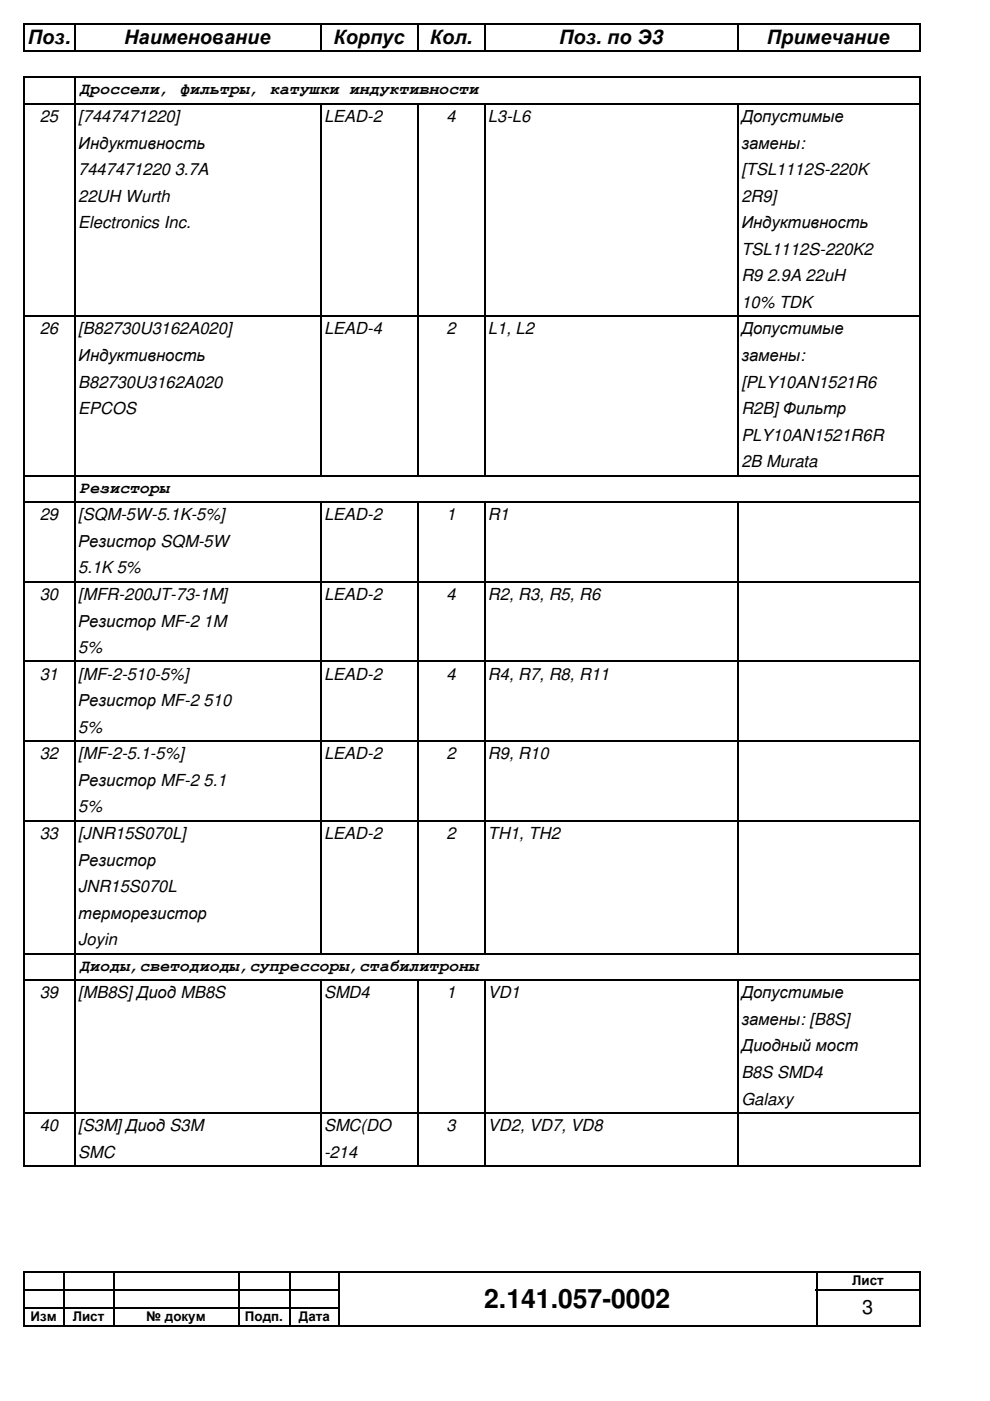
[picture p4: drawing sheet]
<svg xmlns="http://www.w3.org/2000/svg" width="210mm" height="297mm" viewBox="0 0 210 297" stroke-linecap="round" stroke-linejoin="round" font-family="sans-serif">
<defs><g id="words">
<text font-size="5.6" x="102.7" y="277.3">2.141.057-0002</text>
<g font-size="4.2">
<text x="5.9" y="9.3">Поз.</text>
<text x="26.3" y="9.3">Наименование</text>
<text x="70.7" y="9.3">Корпус</text>
<text x="91.1" y="9.3">Кол.</text>
<text x="118.6" y="9.3">Поз. по Э3</text>
<text x="162.6" y="9.3">Примечание</text>
<text x="182.8" y="278.6">3</text>
</g>
<g font-size="3.5">
<text x="16.9" y="20">Дроссели, фильтры, катушки индуктивности</text>
<text x="8.4" y="25.9">25</text>
<text x="16.6" y="25.9">[7447471220]</text>
<text x="68.7" y="25.9">LEAD-2</text>
<text x="94.7" y="25.9">4</text>
<text x="103.5" y="25.9">L3-L6</text>
<text x="157.2" y="25.9">Допустимые</text>
<text x="16.6" y="31.5">Индуктивность</text>
<text x="157.2" y="31.5">замены:</text>
<text x="16.6" y="37.1">7447471220 3.7A</text>
<text x="157.2" y="37.1">[TSL1112S-220K</text>
<text x="16.6" y="42.8">22UH Wurth</text>
<text x="157.2" y="42.8">2R9]</text>
<text x="16.6" y="48.4">Electronics Inc.</text>
<text x="157.2" y="48.4">Индуктивность</text>
<text x="157.2" y="54">TSL1112S-220K2</text>
<text x="157.2" y="59.6">R9 2.9A 22uH</text>
<text x="157.2" y="65.3">10% TDK</text>
<text x="8.4" y="70.9">26</text>
<text x="16.6" y="70.9">[B82730U3162A020]</text>
<text x="68.7" y="70.9">LEAD-4</text>
<text x="94.7" y="70.9">2</text>
<text x="103.5" y="70.9">L1, L2</text>
<text x="157.2" y="70.9">Допустимые</text>
<text x="16.6" y="76.5">Индуктивность</text>
<text x="157.2" y="76.5">замены:</text>
<text x="16.6" y="82.2">B82730U3162A020</text>
<text x="157.2" y="82.2">[PLY10AN1521R6</text>
<text x="16.6" y="87.8">EPCOS</text>
<text x="157.2" y="87.8">R2B]Фильтр</text>
<text x="157.2" y="93.4">PLY10AN1521R6R</text>
<text x="157.2" y="99.1">2B Murata</text>
<text x="16.9" y="104.4">Резисторы</text>
<text x="8.4" y="110.3">29</text>
<text x="16.6" y="110.3">[SQM-5W-5.1K-5%]</text>
<text x="68.7" y="110.3">LEAD-2</text>
<text x="94.7" y="110.3">1</text>
<text x="103.5" y="110.3">R1</text>
<text x="16.6" y="116">Резистор SQM-5W</text>
<text x="16.6" y="121.6">5.1K 5%</text>
<text x="8.4" y="127.2">30</text>
<text x="16.6" y="127.2">[MFR-200JT-73-1M]</text>
<text x="68.7" y="127.2">LEAD-2</text>
<text x="94.7" y="127.2">4</text>
<text x="103.5" y="127.2">R2, R3, R5, R6</text>
<text x="16.6" y="132.8">Резистор MF-2 1M</text>
<text x="16.6" y="138.5">5%</text>
<text x="8.4" y="144.1">31</text>
<text x="16.6" y="144.1">[MF-2-510-5%]</text>
<text x="16.6" y="149.7">Резистор MF-2 510</text>
<text x="68.7" y="144.1">LEAD-2</text>
<text x="94.7" y="144.1">4</text>
<text x="103.5" y="144.1">R4, R7, R8, R11</text>
<text x="16.6" y="155.4">5%</text>
<text x="8.4" y="161">32</text>
<text x="16.6" y="161">[MF-2-5.1-5%]</text>
<text x="68.7" y="161">LEAD-2</text>
<text x="94.7" y="161">2</text>
<text x="103.5" y="161">R9, R10</text>
<text x="16.6" y="166.6">Резистор MF-2 5.1</text>
<text x="16.6" y="172.3">5%</text>
<text x="8.4" y="177.9">33</text>
<text x="16.6" y="177.9">[JNR15S070L]</text>
<text x="68.7" y="177.9">LEAD-2</text>
<text x="94.7" y="177.9">2</text>
<text x="103.5" y="177.9">TH1, TH2</text>
<text x="16.6" y="183.5">Резистор</text>
<text x="16.6" y="189.1">JNR15S070L</text>
<text x="16.6" y="194.8">терморезистор</text>
<text x="16.6" y="200.4">Joyin</text>
<text x="16.9" y="205.8">Диоды,светодиоды,супрессоры,стабилитроны</text>
<text x="8.4" y="211.7">39</text>
<text x="16.6" y="211.7">[MB8S]Диод MB8S</text>
<text x="68.7" y="211.7">SMD4</text>
<text x="94.7" y="211.7">1</text>
<text x="103.5" y="211.7">VD1</text>
<text x="157.2" y="211.7">Допустимые</text>
<text x="157.2" y="217.3">замены: [B8S]</text>
<text x="157.2" y="222.9">Диодный мост</text>
<text x="157.2" y="228.6">B8S SMD4</text>
<text x="8.4" y="239.8">40</text>
<text x="16.6" y="239.8">[S3M]Диод S3M</text>
<text x="68.7" y="239.8">SMC(DO</text>
<text x="94.7" y="239.8">3</text>
<text x="103.5" y="239.8">VD2, VD7, VD8</text>
<text x="157.2" y="234.2">Galaxy</text>
<text x="16.6" y="245.4">SMC</text>
<text x="68.7" y="245.4">-214</text>
</g>
<g font-size="2.8">
<text x="180.7" y="272.5">Лист</text>
<text x="6.5" y="280.1">Изм</text>
<text x="15.4" y="280.1">Лист</text>
<text x="31" y="280.1">№ докум</text>
<text x="51.9" y="280.1">Подп.</text>
<text x="63.4" y="280.1">Дата</text>
</g>
</g></defs>
<path d="M5 5.1h190.2M5.1 5v5.9M5.1 16.2v231.2M5.1 269.6v11.7" fill="none" stroke="#000" stroke-width=".3"/>
<g fill="none" stroke="#000" stroke-width=".34">
<path d="M5 10.8h190.2M5 16.4h190.2M16 5v5.9M16 16.2v231.2M68.1 5v5.9M88.7 5v5.9M102.8 5v5.9M156.5 5v5.9M195 5v5.9M195 16.2v231.2M5 22h190.2M68.1 21.8v79.2"/>
<path d="M88.7 21.8v79.2M102.8 21.8v79.2M156.5 21.8v79.2M5 67.1h190.2M5 100.8h190.2M5 106.5h190.2M68.1 106.3v96.1M88.7 106.3v96.1M102.8 106.3v96.1M156.5 106.3v96.1M5 123.4h190.2M5 140.2h190.2"/>
<path d="M5 157.1h190.2M5 174h190.2M5 202.2h190.2M5 207.8h190.2M68.1 207.6v39.8M88.7 207.6v39.8M102.8 207.6v39.8M156.5 207.6v39.8M5 236h190.2M5 247.2h190.2M5 269.7h190.3M5 273.6h67.1"/>
<path d="M5 277.4h67.1M13.7 269.6v11.7M24.1 269.6v11.7M50.7 269.6v11.7M61.6 269.6v11.7M72 269.6v11.7M173 273.6h22.3M173.1 269.6v11.7M195.1 269.6v11.7M5 281.2h190.3"/>
</g>
<use href="#words"/>
</svg>
